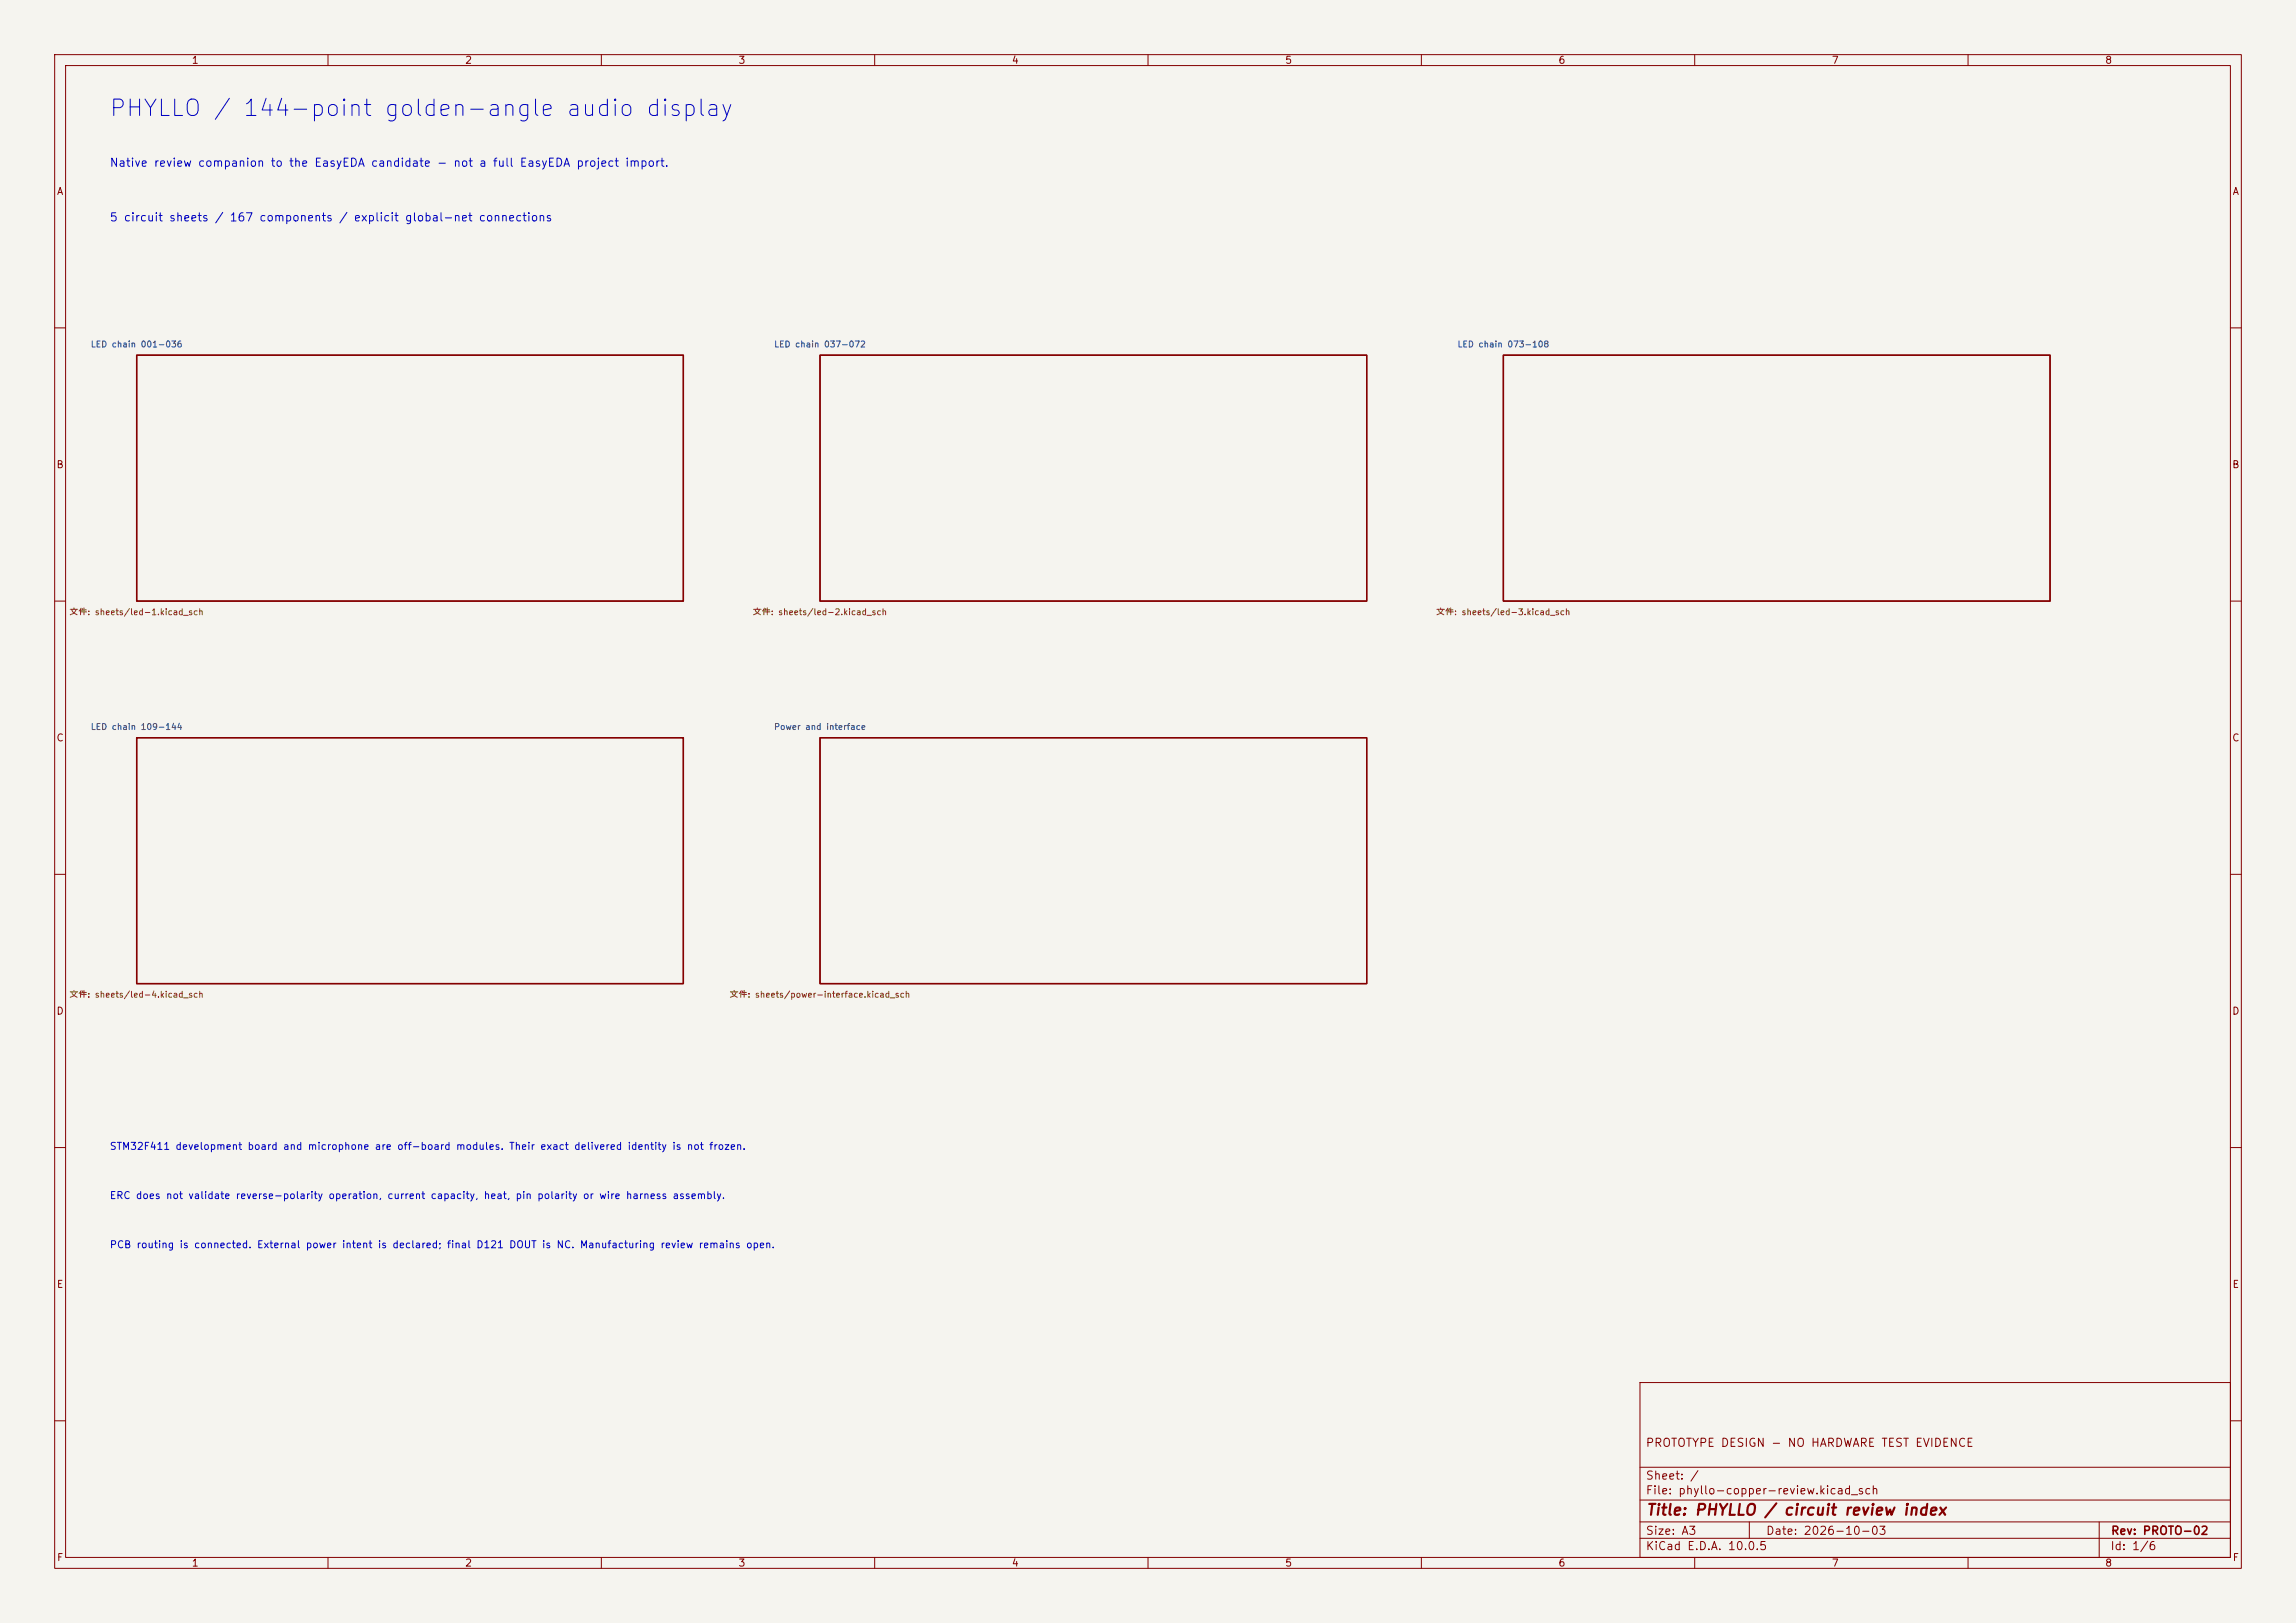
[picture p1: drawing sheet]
<svg xmlns="http://www.w3.org/2000/svg" width="420mm" height="297mm" viewBox="0 0 420 297" stroke-linecap="round" stroke-linejoin="round" font-family="sans-serif">
<defs><g id="words">
<text font-size="3" fill="#0000c2" x="19.8" y="22">PHYLLO / 144-point golden-angle audio display</text>
<text font-size="2" fill="#840000" x="301" y="277.8">Title: PHYLLO / circuit review index</text>
<g font-size="1.5" fill="#0000c2">
<text x="20" y="30.9">Native review companion to the EasyEDA candidate - not a full EasyEDA project import.</text>
<text x="20" y="40.9">5 circuit sheets / 167 components / explicit global-net connections</text>
</g>
<g font-size="1.5" fill="#840000">
<text x="300.9" y="265.1">PROTOTYPE DESIGN - NO HARDWARE TEST EVIDENCE</text>
<text x="300.9" y="273.8">File: phyllo-copper-review.kicad_sch</text>
<text x="300.9" y="271.1">Sheet: /</text>
<text x="300.9" y="281.2">Size: A3</text>
<text x="322.9" y="281.2">Date: 2026-10-03</text>
<text x="386" y="281.2">Rev: PROTO-02</text>
<text x="300.9" y="284">KiCad E.D.A. 10.0.5</text>
<text x="385.9" y="284">Id: 1/6</text>
</g>
<g font-size="1.3" fill="#840000">
<text x="35" y="12">1</text>
<text x="85" y="12">2</text>
<text x="135" y="12">3</text>
<text x="185" y="12">4</text>
<text x="235" y="12">5</text>
<text x="285" y="12">6</text>
<text x="335" y="12">7</text>
<text x="385" y="12">8</text>
<text x="10.3" y="36">A</text>
<text x="408.3" y="36">A</text>
<text x="10.2" y="86">B</text>
<text x="408.2" y="86">B</text>
<text x="10.2" y="136">C</text>
<text x="408.2" y="136">C</text>
<text x="10.2" y="186">D</text>
<text x="408.2" y="186">D</text>
<text x="10.3" y="236">E</text>
<text x="408.3" y="236">E</text>
<text x="10.3" y="286">F</text>
<text x="35" y="287">1</text>
<text x="85" y="287">2</text>
<text x="135" y="287">3</text>
<text x="185" y="287">4</text>
<text x="235" y="287">5</text>
<text x="285" y="287">6</text>
<text x="335" y="287">7</text>
<text x="385" y="287">8</text>
<text x="408.3" y="286">F</text>
</g>
<g font-size="1.3" fill="#0000c2">
<text x="20" y="210.7">STM32F411 development board and microphone are off-board modules. Their exact delivered identity is not frozen.</text>
<text x="20" y="219.7">ERC does not validate reverse-polarity operation, current capacity, heat, pin polarity or wire harness assembly.</text>
<text x="20" y="228.7">PCB routing is connected. External power intent is declared; final D121 DOUT is NC. Manufacturing review remains open.</text>
</g>
<g font-size="1.1" fill="#006464">
<text x="16.5" y="63.8">LED chain 001-036</text>
<text x="141.5" y="63.8">LED chain 037-072</text>
<text x="266.5" y="63.8">LED chain 073-108</text>
<text x="16.5" y="133.8">LED chain 109-144</text>
<text x="141.5" y="133.8">Power and interface</text>
</g>
<g font-size="1.1" fill="#725600">
<text x="12.6" y="112.8">文件: sheets/led-1.kicad_sch</text>
<text x="137.6" y="112.8">文件: sheets/led-2.kicad_sch</text>
<text x="262.6" y="112.8">文件: sheets/led-3.kicad_sch</text>
<text x="12.6" y="182.8">文件: sheets/led-4.kicad_sch</text>
<text x="133.4" y="182.8">文件: sheets/power-interface.kicad_sch</text>
</g>
</g></defs>
<path d="M0 0h420v297h-420z" fill="#f5f4ef" stroke="#f5f4ef" stroke-width=".18"/>
<g fill="none" stroke="#840000" stroke-width=".18">
<path d="M10 10h400v277h-400zM12 12h396v273h-396zM60 10v2M110 10v2M160 10v2M210 10v2M260 10v2M310 10v2M360 10v2M10 60h2M408 60h2M10 110h2"/>
<path d="M408 110h2M10 160h2M408 160h2M10 210h2M408 210h2M300 253h108v32h-108zM10 260h2M300 278.5h108M300 274.5h108M300 268.5h108M320 278.5v3M384 278.5v6.5"/>
<path d="M408 260h2M60 285v2M110 285v2M160 285v2M210 285v2M260 285v2M300 281.5h108M310 285v2M360 285v2"/>
</g>
<path d="M25 65h100v45h-100zM150 65h100v45h-100zM275 65h100v45h-100zM25 135h100v45h-100zM150 135h100v45h-100z" fill="none" stroke="#840000" stroke-width=".25"/>
<use href="#words"/>
</svg>
